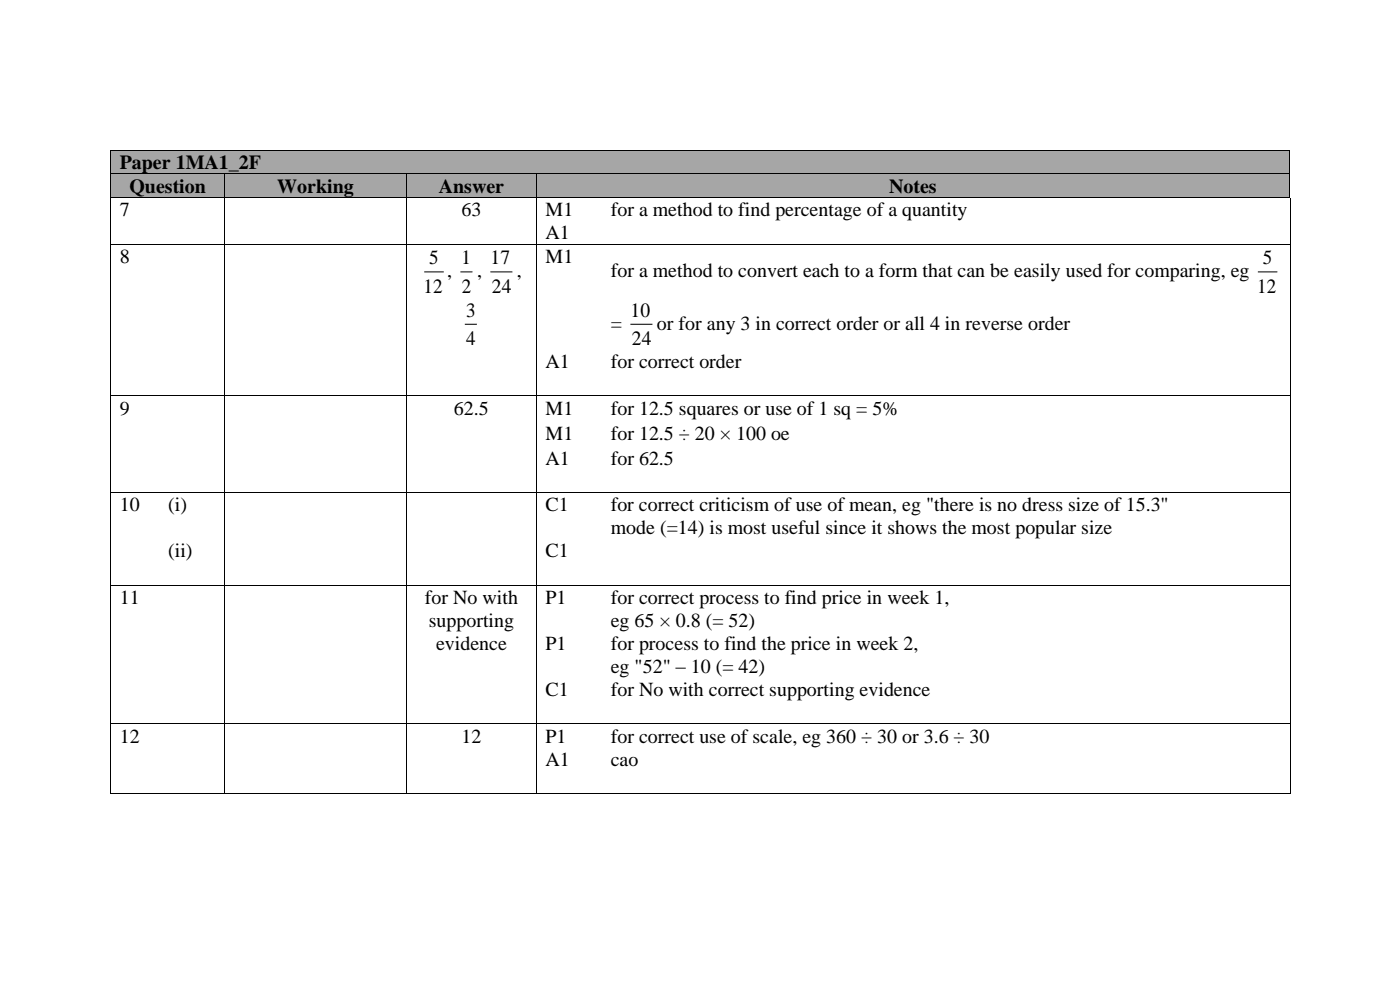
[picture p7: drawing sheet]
<svg xmlns="http://www.w3.org/2000/svg" width="297mm" height="210mm" viewBox="0 0 297 210" stroke-linecap="round" stroke-linejoin="round" font-family="sans-serif">
<defs><g id="words">
<g font-size="4.3">
<text x="91.1" y="56">5</text>
<text x="97.9" y="56">1</text>
<text x="104" y="56">17</text>
<text x="267.9" y="56">5</text>
<text x="89.8" y="62.1">12</text>
<text x="98" y="62.1">2</text>
<text x="104.3" y="62.1">24</text>
<text x="266.7" y="62.1">12</text>
<text x="98.9" y="67.2">3</text>
<text x="133.8" y="67.2">10</text>
<text x="98.9" y="73.2">4</text>
<text x="134" y="73.2">24</text>
</g>
<g font-size="4.2">
<text x="25.4" y="35.9">Paper 1MA1_2F</text>
<text x="27.5" y="40.9">Question</text>
<text x="58.8" y="40.9">Working</text>
<text x="93.1" y="40.9">Answer</text>
<text x="188.6" y="40.9">Notes</text>
<text x="25.4" y="45.9">7</text>
<text x="97.9" y="45.9">63</text>
<text x="115.7" y="45.9">M1</text>
<text x="129.6" y="45.9">for a method to find percentage of a quantity</text>
<text x="115.7" y="50.8">A1</text>
<text x="25.4" y="55.8">8</text>
<text x="94.9" y="58.8">,</text>
<text x="101.2" y="58.8">,</text>
<text x="109.7" y="58.8">,</text>
<text x="115.7" y="55.8">M1</text>
<text x="129.6" y="58.8">for a method to convert each to a form that can be easily used for comparing, eg</text>
<text x="129.6" y="69.9">=</text>
<text x="139.4" y="69.9">or for any 3 in correct order or all 4 in reverse order</text>
<text x="115.7" y="78">A1</text>
<text x="129.6" y="78">for correct order</text>
<text x="25.4" y="88">9</text>
<text x="96.3" y="88">62.5</text>
<text x="115.7" y="88">M1</text>
<text x="129.6" y="88">for 12.5 squares or use of 1 sq = 5%</text>
<text x="115.7" y="93.3">M1</text>
<text x="129.6" y="93.3">for 12.5 ÷ 20 × 100 oe</text>
<text x="115.7" y="98.6">A1</text>
<text x="129.6" y="98.6">for 62.5</text>
<text x="25.4" y="108.5">10</text>
<text x="35.7" y="108.5">(i)</text>
<text x="115.7" y="108.5">C1</text>
<text x="129.6" y="108.5">for correct criticism of use of mean, eg &quot;there is no dress size of 15.3&quot;</text>
<text x="129.6" y="113.4">mode (=14) is most useful since it shows the most popular size</text>
<text x="35.7" y="118.2">(ii)</text>
<text x="115.7" y="118.2">C1</text>
<text x="25.4" y="128.2">11</text>
<text x="90.2" y="128.2">for No with</text>
<text x="115.7" y="128.2">P1</text>
<text x="129.6" y="128.2">for correct process to find price in week 1,</text>
<text x="91" y="133">supporting</text>
<text x="92.5" y="137.9">evidence</text>
<text x="115.7" y="137.9">P1</text>
<text x="129.6" y="133">eg 65 × 0.8 (= 52)</text>
<text x="129.6" y="137.9">for process to find the price in week 2,</text>
<text x="129.6" y="142.8">eg &quot;52&quot; – 10 (= 42)</text>
<text x="115.7" y="147.6">C1</text>
<text x="129.6" y="147.6">for No with correct supporting evidence</text>
<text x="25.4" y="157.5">12</text>
<text x="97.9" y="157.5">12</text>
<text x="115.7" y="157.5">P1</text>
<text x="129.6" y="157.5">for correct use of scale, eg 360 ÷ 30 or 3.6 ÷ 30</text>
<text x="115.7" y="162.4">A1</text>
<text x="129.6" y="162.4">cao</text>
</g>
</g></defs>
<g fill="#a6a6a6">
<path d="M23.6 31.9h1.8v4.9h-1.8z" fill-rule="evenodd"/>
<path d="M271.6 31.9h1.9v4.9h-1.9z" fill-rule="evenodd"/>
<path d="M25.4 31.9h246.2v4.9h-246.2z" fill-rule="evenodd"/>
</g>
<g fill="#000">
<path d="M23.4 31.8h.2v.1h-.2z" fill-rule="evenodd"/>
<path d="M23.4 31.8h.2v.1h-.2z" fill-rule="evenodd"/>
<path d="M273.5 31.8h.1v.1h-.1z" fill-rule="evenodd"/>
<path d="M273.5 31.8h.1v.1h-.1z" fill-rule="evenodd"/>
</g>
<path d="M23.5 31.9v4.9M23.6 31.8h249.9M273.5 31.9v4.9" fill="none" stroke="#000" stroke-width=".21"/>
<g fill="#a6a6a6">
<path d="M23.6 37h1.8v4.9h-1.8z" fill-rule="evenodd"/>
<path d="M45.7 37h1.9v4.9h-1.9z" fill-rule="evenodd"/>
<path d="M25.4 37h20.3v4.9h-20.3z" fill-rule="evenodd"/>
<path d="M47.7 37h1.9v4.9h-1.9z" fill-rule="evenodd"/>
<path d="M84.3 37h1.8v4.9h-1.8z" fill-rule="evenodd"/>
<path d="M49.6 37h34.7v4.9h-34.7z" fill-rule="evenodd"/>
<path d="M86.3 37h1.8v4.9h-1.8z" fill-rule="evenodd"/>
<path d="M111.9 37h1.9v4.9h-1.9z" fill-rule="evenodd"/>
<path d="M88.1 37h23.8v4.9h-23.8z" fill-rule="evenodd"/>
<path d="M113.9 37h1.8v4.9h-1.8z" fill-rule="evenodd"/>
<path d="M271.6 37h1.9v4.9h-1.9z" fill-rule="evenodd"/>
<path d="M115.7 37h155.9v4.9h-155.9z" fill-rule="evenodd"/>
</g>
<g fill="#000">
<path d="M23.4 36.8h.2v.2h-.2z" fill-rule="evenodd"/>
<path d="M47.6 36.8h.1v.2h-.1z" fill-rule="evenodd"/>
<path d="M86.1 36.8h.2v.2h-.2z" fill-rule="evenodd"/>
<path d="M113.8 36.8h.1v.2h-.1z" fill-rule="evenodd"/>
<path d="M273.5 36.8h.1v.2h-.1z" fill-rule="evenodd"/>
<path d="M23.4 41.9h.2v.1h-.2z" fill-rule="evenodd"/>
<path d="M23.4 51.8h.2v.1h-.2z" fill-rule="evenodd"/>
<path d="M33.8 41.9h.2v.1h-.2z" fill-rule="evenodd"/>
<path d="M33.8 51.8h.2v.1h-.2z" fill-rule="evenodd"/>
<path d="M47.6 41.9h.1v.1h-.1z" fill-rule="evenodd"/>
<path d="M47.6 51.8h.1v.1h-.1z" fill-rule="evenodd"/>
<path d="M86.1 41.9h.2v.1h-.2z" fill-rule="evenodd"/>
<path d="M86.1 51.8h.2v.1h-.2z" fill-rule="evenodd"/>
<path d="M113.8 41.9h.1v.1h-.1z" fill-rule="evenodd"/>
<path d="M113.8 51.8h.1v.1h-.1z" fill-rule="evenodd"/>
<path d="M127.7 41.9h.1v.1h-.1z" fill-rule="evenodd"/>
<path d="M127.7 51.8h.1v.1h-.1z" fill-rule="evenodd"/>
<path d="M273.5 41.9h.1v.1h-.1z" fill-rule="evenodd"/>
<path d="M273.6 51.8h.2v.1h-.2z" fill-rule="evenodd"/>
<path d="M23.4 83.9h.2v.2h-.2z" fill-rule="evenodd"/>
<path d="M33.8 83.9h.2v.2h-.2z" fill-rule="evenodd"/>
<path d="M47.6 83.9h.1v.2h-.1z" fill-rule="evenodd"/>
<path d="M86.1 83.9h.2v.2h-.2z" fill-rule="evenodd"/>
<path d="M113.8 83.9h.1v.2h-.1z" fill-rule="evenodd"/>
<path d="M127.7 83.9h.1v.2h-.1z" fill-rule="evenodd"/>
<path d="M273.6 83.9h.2v.2h-.2z" fill-rule="evenodd"/>
<path d="M23.4 104.4h.2v.2h-.2z" fill-rule="evenodd"/>
<path d="M33.8 104.4h.2v.2h-.2z" fill-rule="evenodd"/>
<path d="M47.6 104.4h.1v.2h-.1z" fill-rule="evenodd"/>
<path d="M86.1 104.4h.2v.2h-.2z" fill-rule="evenodd"/>
<path d="M113.8 104.4h.1v.2h-.1z" fill-rule="evenodd"/>
<path d="M127.7 104.4h.1v.2h-.1z" fill-rule="evenodd"/>
<path d="M273.6 104.4h.2v.2h-.2z" fill-rule="evenodd"/>
<path d="M23.4 124.1h.2v.1h-.2z" fill-rule="evenodd"/>
<path d="M33.8 124.1h.2v.1h-.2z" fill-rule="evenodd"/>
<path d="M47.6 124.1h.1v.1h-.1z" fill-rule="evenodd"/>
<path d="M86.1 124.1h.2v.1h-.2z" fill-rule="evenodd"/>
<path d="M113.8 124.1h.1v.1h-.1z" fill-rule="evenodd"/>
<path d="M127.7 124.1h.1v.1h-.1z" fill-rule="evenodd"/>
<path d="M273.6 124.1h.2v.1h-.2z" fill-rule="evenodd"/>
<path d="M23.4 153.5h.2v.1h-.2z" fill-rule="evenodd"/>
<path d="M33.8 153.5h.2v.1h-.2z" fill-rule="evenodd"/>
<path d="M47.6 153.5h.1v.1h-.1z" fill-rule="evenodd"/>
<path d="M86.1 153.5h.2v.1h-.2z" fill-rule="evenodd"/>
<path d="M113.8 153.5h.1v.1h-.1z" fill-rule="evenodd"/>
<path d="M127.7 153.5h.1v.1h-.1z" fill-rule="evenodd"/>
<path d="M273.6 153.5h.2v.1h-.2z" fill-rule="evenodd"/>
<path d="M23.4 168.3h.2v.1h-.2z" fill-rule="evenodd"/>
<path d="M23.4 168.3h.2v.1h-.2z" fill-rule="evenodd"/>
<path d="M33.5 168.3h.2v.1h-.2z" fill-rule="evenodd"/>
<path d="M47.6 168.3h.1v.1h-.1z" fill-rule="evenodd"/>
<path d="M86.1 168.3h.2v.1h-.2z" fill-rule="evenodd"/>
<path d="M113.8 168.3h.1v.1h-.1z" fill-rule="evenodd"/>
<path d="M127.4 168.3h.2v.1h-.2z" fill-rule="evenodd"/>
<path d="M273.6 168.3h.2v.1h-.2z" fill-rule="evenodd"/>
<path d="M273.6 168.3h.2v.1h-.2z" fill-rule="evenodd"/>
</g>
<g fill="none" stroke="#000" stroke-width=".21">
<path d="M23.5 37v4.9M23.6 36.9h24M47.7 37v4.9M47.7 36.9h38.4M86.2 37v4.9M86.3 36.9h27.5M113.8 37v4.9M113.9 36.9h159.6M273.5 37v4.9M23.5 42v9.8M23.5 51.9v32M23.6 41.9h10.2"/>
<path d="M23.6 51.8h10.2M34 41.9h13.6M34 51.8h13.6M47.7 42v9.8M47.7 51.9v32M47.7 41.9h38.4M47.7 51.8h38.4M86.2 42v9.8M86.2 51.9v32M86.3 41.9h27.5M86.3 51.8h27.5M90 57.7h4.1"/>
<path d="M97.7 57.7h2.5M104 57.7h4.7M113.8 42v9.8M113.8 51.9v32M113.9 41.9h13.8M113.9 51.8h13.8M127.8 41.9h145.7M127.8 51.8h145.8M266.9 57.7h4.1M273.7 42v9.8M273.7 51.9v32M98.6 68.8h2.6"/>
<path d="M133.7 68.8h4.7M23.5 84.1v20.3M23.6 84h10.2M34 84h13.6M47.7 84.1v20.3M47.7 84h38.4M86.2 84.1v20.3M86.3 84h27.5M113.8 84.1v20.3M113.9 84h13.8M127.8 84h145.8M273.7 84.1v20.3"/>
<path d="M23.5 104.6v19.5M23.6 104.5h10.2M34 104.5h13.6M47.7 104.6v19.5M47.7 104.5h38.4M86.2 104.6v19.5M86.3 104.5h27.5M113.8 104.6v19.5M113.9 104.5h13.8M127.8 104.5h145.8M273.7 104.6v19.5M23.5 124.2v29.3"/>
<path d="M23.6 124.2h10.2M34 124.2h13.6M47.7 124.2v29.3M47.7 124.2h38.4M86.2 124.2v29.3M86.3 124.2h27.5M113.8 124.2v29.3M113.9 124.2h13.8M127.8 124.2h145.8M273.7 124.2v29.3M23.5 153.6v14.7M23.6 153.6h10.2"/>
<path d="M34 153.6h13.6M47.7 153.6v14.7M47.7 153.6h38.4M86.2 153.6v14.7M86.3 153.6h27.5M113.8 153.6v14.7M113.9 153.6h13.8M127.8 153.6h145.8M273.7 153.6v14.7M23.6 168.3h24M47.7 168.3h38.4M86.3 168.3h27.5"/>
<path d="M113.9 168.3h159.7"/>
</g>
<use href="#words"/>
</svg>
